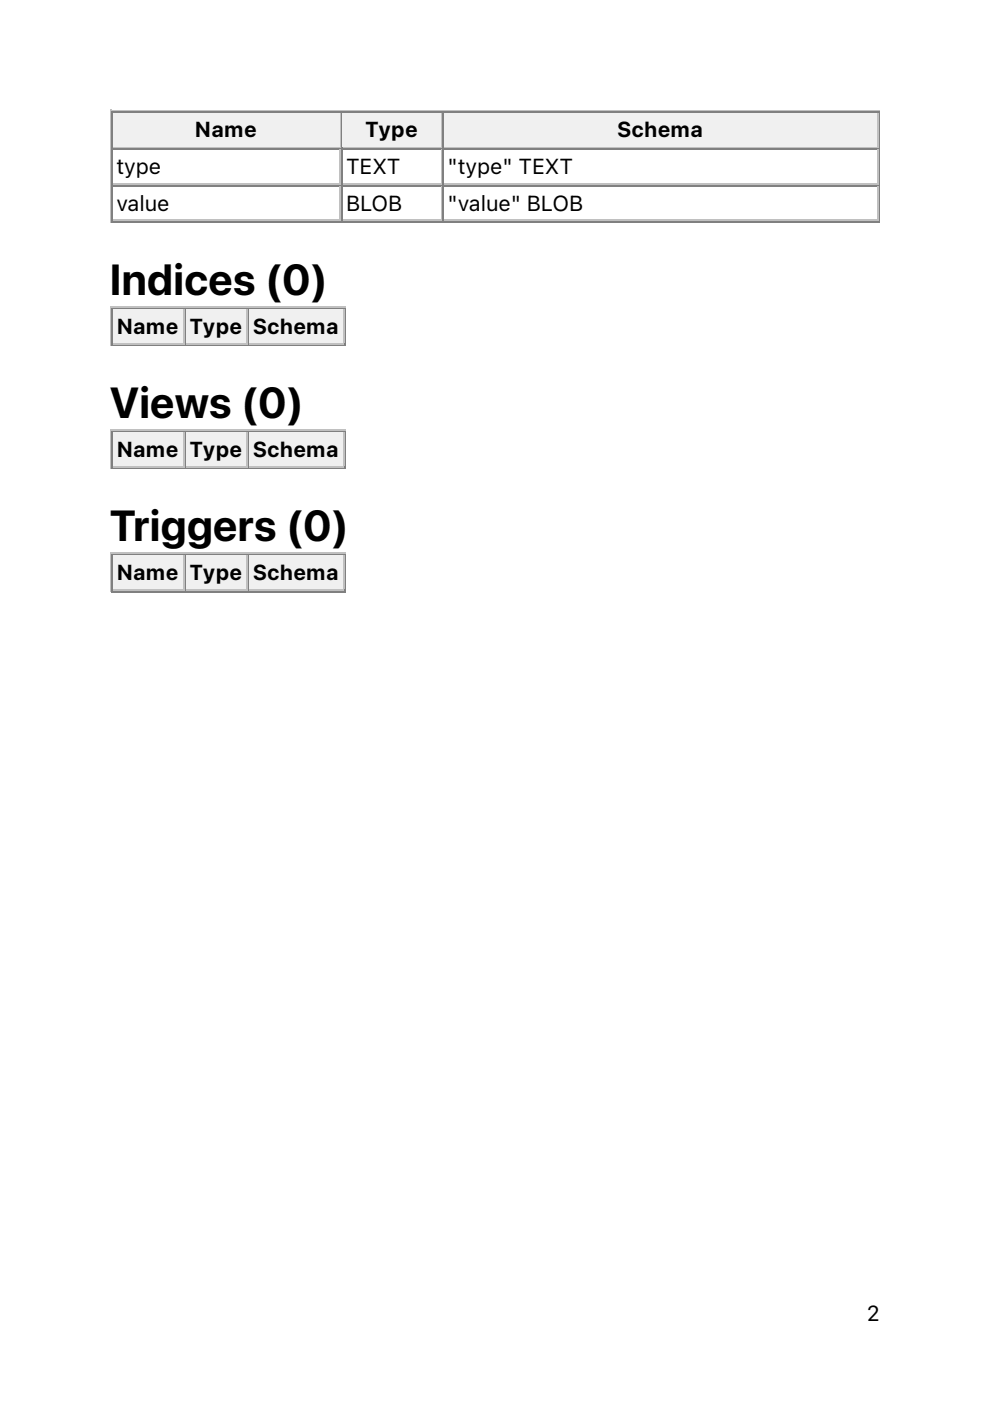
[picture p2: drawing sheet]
<svg xmlns="http://www.w3.org/2000/svg" width="210mm" height="297mm" viewBox="0 0 210 297" stroke-linecap="round" stroke-linejoin="round" font-family="sans-serif">
<defs><g id="words">
<g font-size="9.2">
<text x="23.3" y="62.5">Indices (0)</text>
<text x="23.3" y="88.6">Views (0)</text>
<text x="23.3" y="114.7">Triggers (0)</text>
</g>
<g font-size="4.6">
<text x="41.4" y="29.1">Name</text>
<text x="77.5" y="29.1">Type</text>
<text x="130.9" y="29.1">Schema</text>
<text x="24.7" y="36.9">type</text>
<text x="73.4" y="36.9">TEXT</text>
<text x="94.9" y="36.9">&quot;type&quot; TEXT</text>
<text x="24.7" y="44.6">value</text>
<text x="73.4" y="44.6">BLOB</text>
<text x="94.9" y="44.6">&quot;value&quot; BLOB</text>
<text x="24.8" y="70.8">Name</text>
<text x="40.2" y="70.8">Type</text>
<text x="53.7" y="70.8">Schema</text>
<text x="24.8" y="96.9">Name</text>
<text x="40.2" y="96.9">Type</text>
<text x="53.7" y="96.9">Schema</text>
<text x="24.8" y="123">Name</text>
<text x="40.2" y="123">Type</text>
<text x="53.7" y="123">Schema</text>
<text x="183.8" y="280.1">2</text>
</g>
</g></defs>
<path d="M23.5 23.3v24M23.6 23.5h163M24 31.2h48.3M72.1 24v7" fill="none" stroke="#c0c0c0" stroke-width=".35"/>
<path d="M23.8 23.6v7.8M24 23.8h48.3M186.4 23.6v23.3M23.6 47.1h163" fill="none" stroke="#808080" stroke-width=".35"/>
<g fill="#f0f0f0">
<path d="M24 24h48v7h-48z"/>
<path d="M41.3 24.7h13.4v5.6h-13.4z"/>
</g>
<path d="M72.5 23.6v7.8M72.7 23.8h21.1" fill="none" stroke="#808080" stroke-width=".35"/>
<path d="M72.7 31.2h21.1M93.7 24v7" fill="none" stroke="#c0c0c0" stroke-width=".35"/>
<g fill="#f0f0f0">
<path d="M72.7 24h20.8v7h-20.8z"/>
<path d="M77.3 24.7h11.6v5.6h-11.6z"/>
</g>
<path d="M94 23.6v7.8M94.2 23.8h92.1" fill="none" stroke="#808080" stroke-width=".35"/>
<path d="M94.2 31.2h92.1M186.1 24v7" fill="none" stroke="#c0c0c0" stroke-width=".35"/>
<g fill="#f0f0f0">
<path d="M94.2 24h91.7v7h-91.7z"/>
<path d="M130.9 24.7h18.3v5.6h-18.3z"/>
</g>
<g fill="none" stroke="#808080" stroke-width=".35">
<path d="M23.8 31.4v15.5M24 31.6h48.3M24 39.3h48.3M72.5 31.4v15.5M72.7 31.6h21.1M72.7 39.3h21.1M94 31.4v15.5M94.2 31.6h92.1M94.2 39.3h92.1M23.6 73.2h49.8M23.8 65.3v7.7M24 65.4h15.2"/>
<path d="M73.2 65.3v7.7"/>
</g>
<g fill="none" stroke="#c0c0c0" stroke-width=".35">
<path d="M24 39h48.3M72.1 31.7v7.1M72.1 39.5v7.1M72.7 39h21.1M93.7 31.7v7.1M93.7 39.5v7.1M94.2 39h92.1M186.1 31.7v7.1M186.1 39.5v7.1M24 46.7h48.3M72.7 46.7h21.1M94.2 46.7h92.1"/>
<path d="M23.5 64.9v8.5M23.6 65.1h49.8M24 72.8h15.2M39 65.6v7.1"/>
</g>
<g fill="#f0f0f0">
<path d="M24 65.6h14.8v7.1h-14.8z"/>
<path d="M24.7 66.3h13.4v5.7h-13.4z"/>
</g>
<path d="M39.3 65.3v7.7M39.5 65.4h13.1" fill="none" stroke="#808080" stroke-width=".35"/>
<path d="M39.5 72.8h13.1M52.4 65.6v7.1" fill="none" stroke="#c0c0c0" stroke-width=".35"/>
<g fill="#f0f0f0">
<path d="M39.5 65.6h12.7v7.1h-12.7z"/>
<path d="M40.2 66.3h11.3v5.7h-11.3z"/>
</g>
<path d="M52.7 65.3v7.7M52.9 65.4h20.1" fill="none" stroke="#808080" stroke-width=".35"/>
<path d="M52.9 72.8h20.1M72.8 65.6v7.1" fill="none" stroke="#c0c0c0" stroke-width=".35"/>
<g fill="#f0f0f0">
<path d="M52.9 65.6h19.8v7.1h-19.8z"/>
<path d="M53.6 66.3h18.4v5.7h-18.4z"/>
</g>
<path d="M23.5 91v8.5M23.6 91.2h49.8M24 99h15.2M39 91.7v7.1" fill="none" stroke="#c0c0c0" stroke-width=".35"/>
<path d="M23.6 99.3h49.8M23.8 91.4v7.7M24 91.5h15.2M73.2 91.4v7.7" fill="none" stroke="#808080" stroke-width=".35"/>
<g fill="#f0f0f0">
<path d="M24 91.7h14.8v7.1h-14.8z"/>
<path d="M24.7 92.4h13.4v5.7h-13.4z"/>
</g>
<path d="M39.3 91.4v7.7M39.5 91.5h13.1" fill="none" stroke="#808080" stroke-width=".35"/>
<path d="M39.5 99h13.1M52.4 91.7v7.1" fill="none" stroke="#c0c0c0" stroke-width=".35"/>
<g fill="#f0f0f0">
<path d="M39.5 91.7h12.7v7.1h-12.7z"/>
<path d="M40.2 92.4h11.3v5.7h-11.3z"/>
</g>
<path d="M52.7 91.4v7.7M52.9 91.5h20.1" fill="none" stroke="#808080" stroke-width=".35"/>
<path d="M52.9 99h20.1M72.8 91.7v7.1" fill="none" stroke="#c0c0c0" stroke-width=".35"/>
<g fill="#f0f0f0">
<path d="M52.9 91.7h19.8v7.1h-19.8z"/>
<path d="M53.6 92.4h18.4v5.7h-18.4z"/>
</g>
<path d="M23.5 117.1v8.5M23.6 117.3h49.8M39 117.8v7.1M24 125.1h15.2" fill="none" stroke="#c0c0c0" stroke-width=".35"/>
<path d="M23.8 117.5v7.7M24 117.7h15.2M73.2 117.5v7.7M23.6 125.4h49.8" fill="none" stroke="#808080" stroke-width=".35"/>
<g fill="#f0f0f0">
<path d="M24 117.8h14.8v7.1h-14.8z"/>
<path d="M24.7 118.5h13.4v5.7h-13.4z"/>
</g>
<path d="M39.3 117.5v7.7M39.5 117.7h13.1" fill="none" stroke="#808080" stroke-width=".35"/>
<path d="M52.4 117.8v7.1M39.5 125.1h13.1" fill="none" stroke="#c0c0c0" stroke-width=".35"/>
<g fill="#f0f0f0">
<path d="M39.5 117.8h12.7v7.1h-12.7z"/>
<path d="M40.2 118.5h11.3v5.7h-11.3z"/>
</g>
<path d="M52.7 117.5v7.7M52.9 117.7h20.1" fill="none" stroke="#808080" stroke-width=".35"/>
<path d="M72.8 117.8v7.1M52.9 125.1h20.1" fill="none" stroke="#c0c0c0" stroke-width=".35"/>
<g fill="#f0f0f0">
<path d="M52.9 117.8h19.8v7.1h-19.8z"/>
<path d="M53.6 118.5h18.4v5.7h-18.4z"/>
</g>
<use href="#words"/>
</svg>
